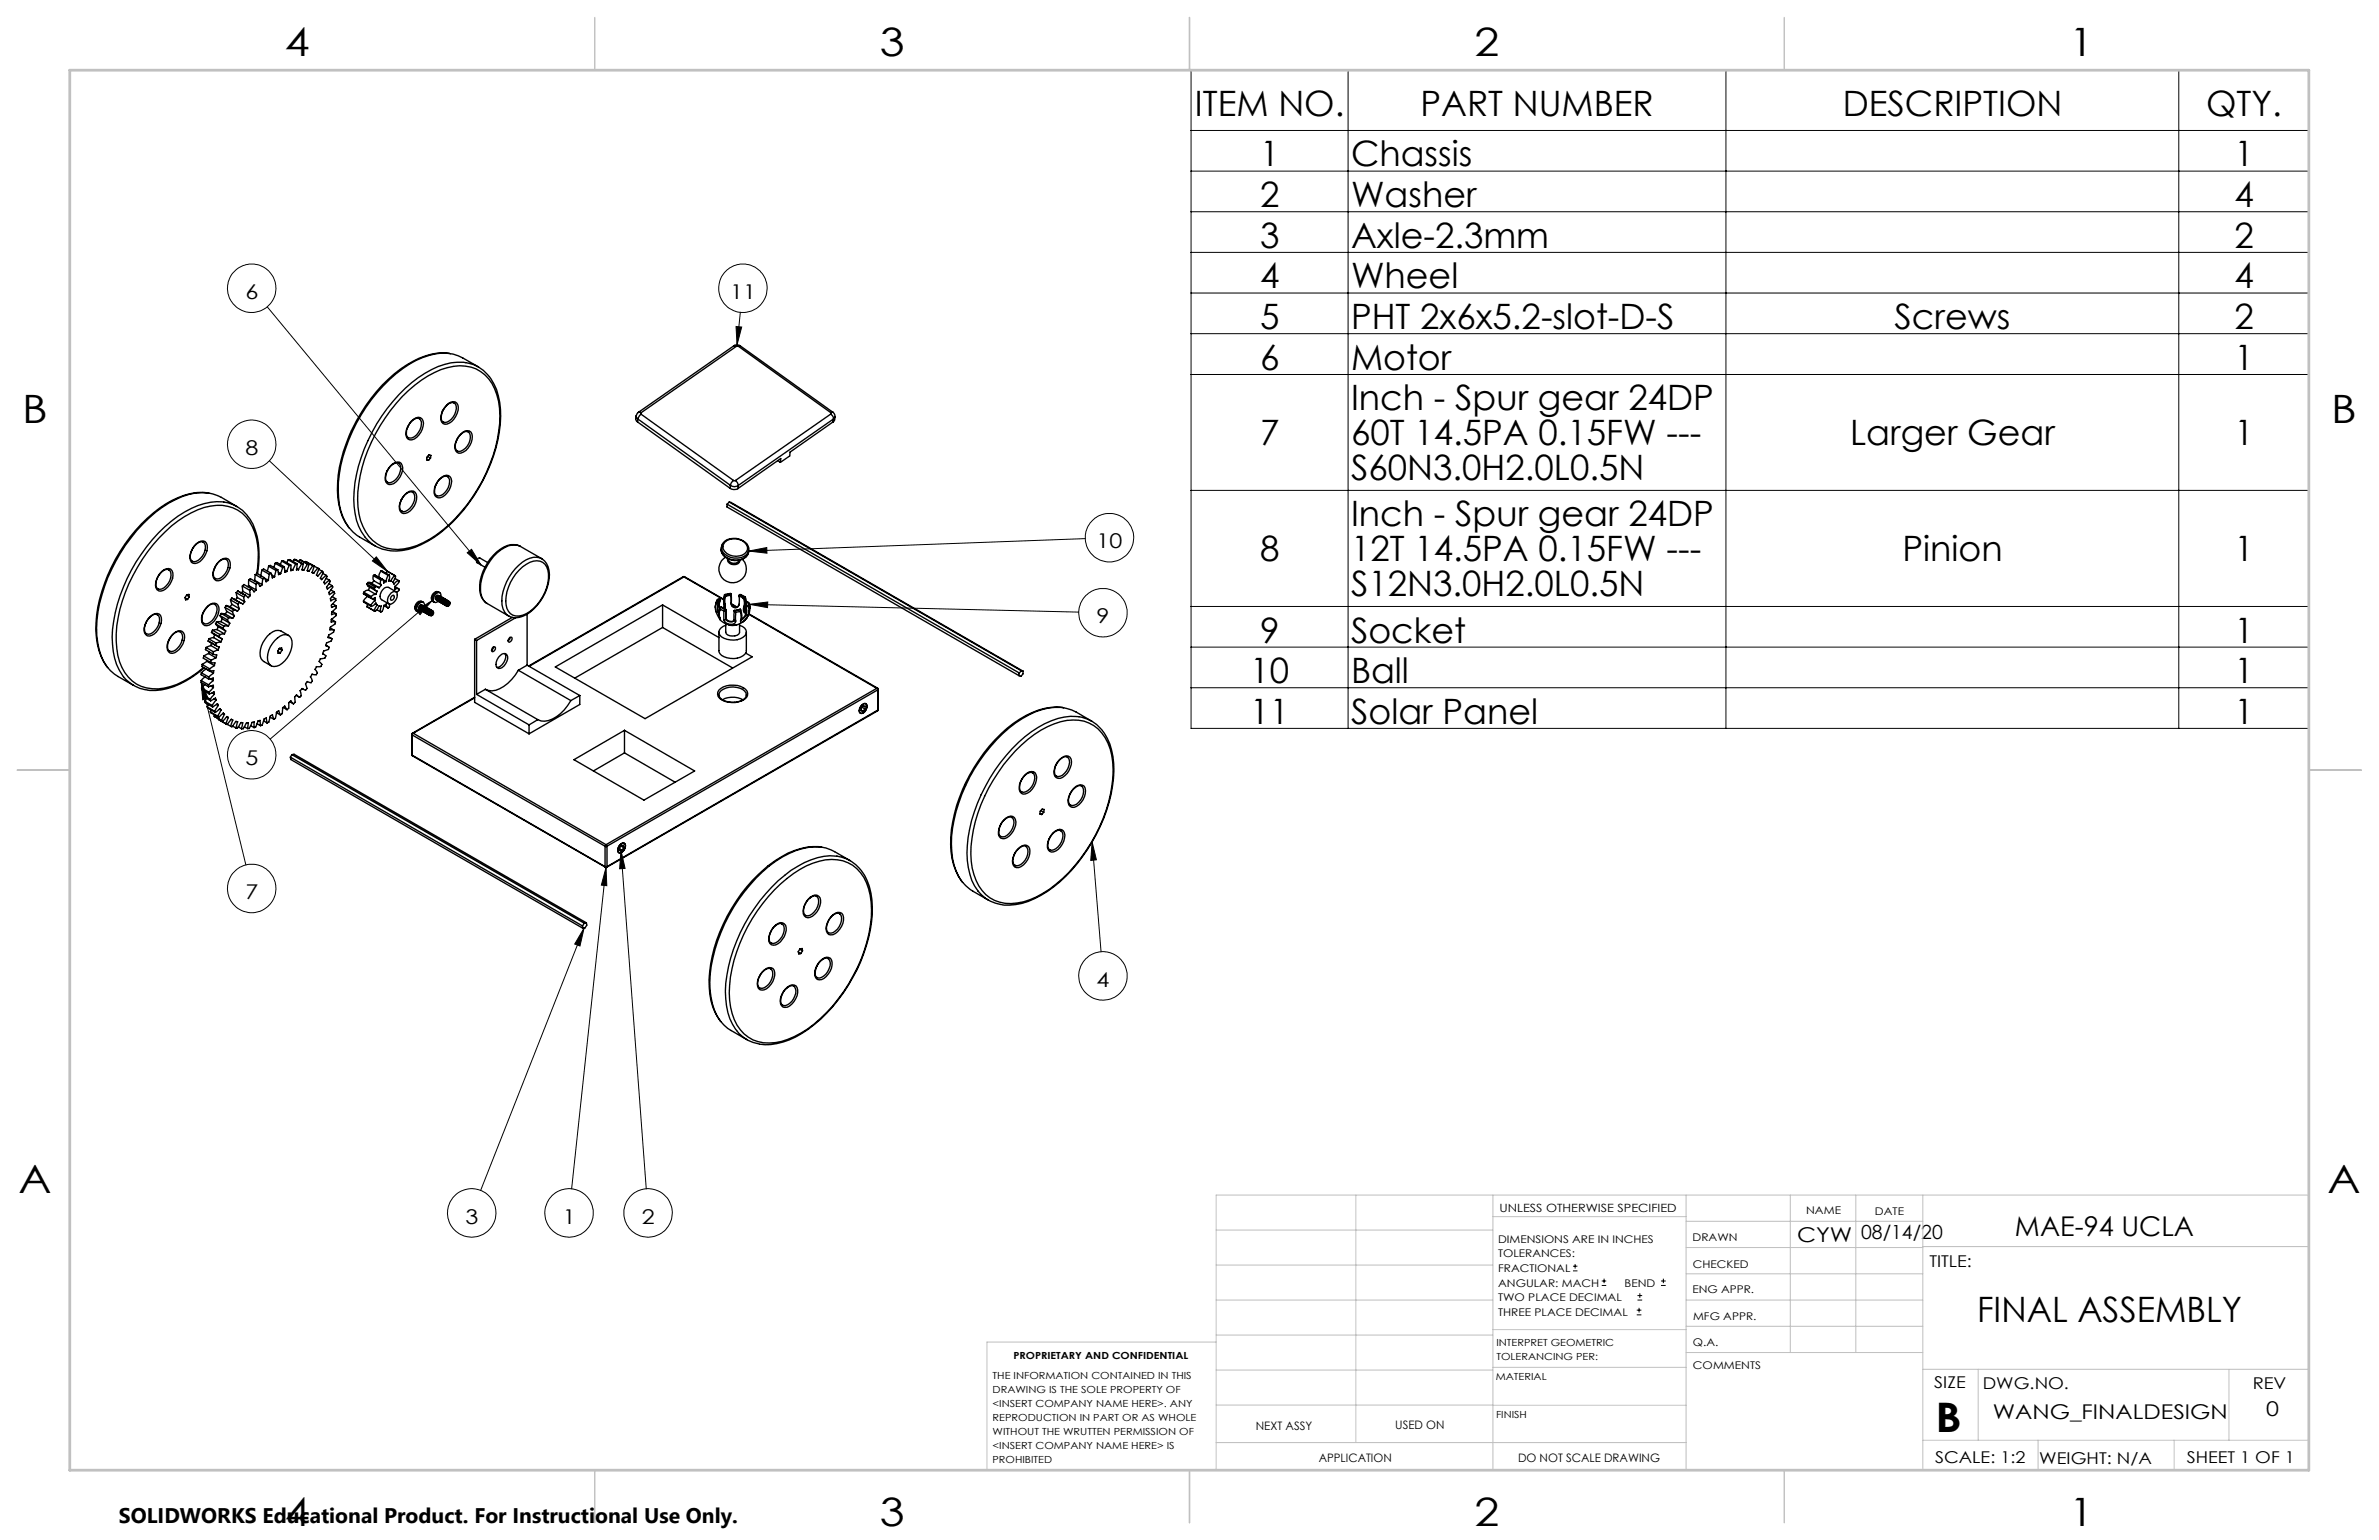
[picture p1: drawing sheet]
<svg xmlns="http://www.w3.org/2000/svg" width="432mm" height="279mm" viewBox="0 0 432 279" stroke-linecap="round" stroke-linejoin="round" font-family="sans-serif">
<defs><g id="words">
<text font-size="7.4" x="351.3" y="259.8">B</text>
<g font-size="7.1">
<text x="51.7" y="10.1">4</text>
<text x="159.7" y="10.1">3</text>
<text x="267.6" y="10.1">2</text>
<text x="375.6" y="10.1">1</text>
<text x="4" y="76.7">B</text>
<text x="423.1" y="76.7">B</text>
<text x="3.3" y="216.4">A</text>
<text x="422.4" y="216.4">A</text>
<text x="51.7" y="276.8">4</text>
<text x="159.7" y="276.8">3</text>
<text x="267.6" y="276.8">2</text>
<text x="375.6" y="276.8">1</text>
</g>
<g font-size="6.3">
<text x="216.9" y="21">ITEM NO.</text>
<text x="257.8" y="21">PART NUMBER</text>
<text x="334.5" y="21">DESCRIPTION</text>
<text x="400.4" y="21">QTY.</text>
<text x="228.7" y="30.2">1</text>
<text x="245.2" y="30.2">Chassis</text>
<text x="405.5" y="30.2">1</text>
<text x="228.7" y="37.6">2</text>
<text x="245.2" y="37.6">Washer</text>
<text x="405.5" y="37.6">4</text>
<text x="228.7" y="45">3</text>
<text x="245.2" y="45">Axle-2.3mm</text>
<text x="405.5" y="45">2</text>
<text x="228.7" y="52.3">4</text>
<text x="245.2" y="52.3">Wheel</text>
<text x="405.5" y="52.3">4</text>
<text x="228.7" y="59.7">5</text>
<text x="245.2" y="59.7">PHT 2x6x5.2-slot-D-S</text>
<text x="343.9" y="59.7">Screws</text>
<text x="405.5" y="59.7">2</text>
<text x="228.7" y="67.1">6</text>
<text x="245.2" y="67.1">Motor</text>
<text x="405.5" y="67.1">1</text>
<text x="245.2" y="74.4">Inch - Spur gear 24DP</text>
<text x="228.7" y="80.7">7</text>
<text x="245.2" y="80.7">60T 14.5PA 0.15FW ---</text>
<text x="335.8" y="80.7">Larger Gear</text>
<text x="405.5" y="80.7">1</text>
<text x="245.2" y="87.1">S60N3.0H2.0L0.5N</text>
<text x="245.2" y="95.4">Inch - Spur gear 24DP</text>
<text x="228.7" y="101.8">8</text>
<text x="245.2" y="101.8">12T 14.5PA 0.15FW ---</text>
<text x="345.3" y="101.8">Pinion</text>
<text x="405.5" y="101.8">1</text>
<text x="245.2" y="108.1">S12N3.0H2.0L0.5N</text>
<text x="228.7" y="116.6">9</text>
<text x="245.2" y="116.6">Socket</text>
<text x="405.5" y="116.6">1</text>
<text x="226.9" y="123.9">10</text>
<text x="245.2" y="123.9">Ball</text>
<text x="405.5" y="123.9">1</text>
<text x="226.9" y="131.3">11</text>
<text x="245.2" y="131.3">Solar Panel</text>
<text x="405.5" y="131.3">1</text>
<text x="358.8" y="239.8">FINAL ASSEMBLY</text>
</g>
<text font-size="4.9" x="365.7" y="224.2">MAE-94 UCLA</text>
<text font-size="3.8" x="21.6" y="276.3">SOLIDWORKS Educational Product. For Instructional Use Only.</text>
<g font-size="3.7">
<text x="44.5" y="54.2">6</text>
<text x="132.5" y="54.2">11</text>
<text x="44.5" y="82.5">8</text>
<text x="199" y="99.5">10</text>
<text x="199" y="113.1">9</text>
<text x="44.5" y="138.9">5</text>
<text x="44.5" y="163.1">7</text>
<text x="199" y="179">4</text>
<text x="84.5" y="222">3</text>
<text x="102.1" y="222">1</text>
<text x="116.5" y="222">2</text>
<text x="326.2" y="225.3">CYW</text>
<text x="361.7" y="257.4">WANG_FINALDESIGN</text>
<text x="411.3" y="256.9">0</text>
</g>
<text font-size="3.5" x="337.8" y="224.7">08/14/20</text>
<g font-size="3">
<text x="350.2" y="229.9">TITLE:</text>
<text x="351.1" y="251.9">SIZE</text>
<text x="359.9" y="251.9">DWG.NO.</text>
<text x="408.9" y="252">REV</text>
<text x="351.2" y="265.5">SCALE: 1:2</text>
<text x="370.1" y="265.6">WEIGHT: N/A</text>
<text x="396.9" y="265.5">SHEET 1 OF 1</text>
</g>
<g font-size="2.1">
<text x="272.2" y="219.9">UNLESS OTHERWISE SPECIFIED</text>
<text x="227.9" y="259.4">NEXT ASSY</text>
<text x="253.3" y="259.4">USED ON</text>
<text x="239.4" y="265.2">APPLICATION</text>
<text x="275.5" y="265.3">DO NOT SCALE DRAWING</text>
</g>
<g font-size="1.9">
<text x="327.8" y="220.3">NAME</text>
<text x="340.3" y="220.4">DATE</text>
<text x="271.9" y="225.5">DIMENSIONS ARE IN INCHES</text>
<text x="307.2" y="225.1">DRAWN</text>
<text x="271.9" y="228.1">TOLERANCES:</text>
<text x="271.9" y="230.8">FRACTIONAL</text>
<text x="271.9" y="233.4">ANGULAR: MACH</text>
<text x="294.9" y="233.4">BEND</text>
<text x="307.3" y="230">CHECKED</text>
<text x="271.9" y="236.1">TWO PLACE DECIMAL</text>
<text x="271.9" y="238.7">THREE PLACE DECIMAL</text>
<text x="307.2" y="234.7">ENG APPR.</text>
<text x="307.3" y="239.4">MFG APPR.</text>
<text x="307.3" y="244.1">Q.A.</text>
<text x="307.3" y="248.3">COMMENTS</text>
</g>
<g font-size="1.8">
<text x="271.6" y="244.3">INTERPRET GEOMETRIC</text>
<text x="180.2" y="250.2">THE INFORMATION CONTAINED IN THIS</text>
<text x="183.9" y="246.6">PROPRIETARY AND CONFIDENTIAL</text>
<text x="271.5" y="250.4">MATERIAL</text>
<text x="271.6" y="246.8">TOLERANCING PER:</text>
<text x="180.2" y="252.7">DRAWING IS THE SOLE PROPERTY OF</text>
<text x="180.2" y="255.3">&lt;INSERT COMPANY NAME HERE&gt;. ANY</text>
<text x="180.2" y="257.8">REPRODUCTION IN PART OR AS WHOLE</text>
<text x="271.5" y="257.2">FINISH</text>
<text x="180.2" y="260.3">WITHOUT THE WRUTTEN PERMISSION OF</text>
<text x="180.2" y="262.8">&lt;INSERT COMPANY NAME HERE&gt; IS</text>
<text x="180.2" y="265.4">PROHIBITED</text>
</g>
</g></defs>
<g fill="none" stroke="#000" stroke-width=".18">
<path d="M216.2 12.7h202.9v119.5h-202.9zM244.7 12.7v119.5M313.3 12.7v119.5M395.5 12.7v119.5M216.2 23.7h202.9M216.2 31h202.9M216.2 38.4h202.9M48.5 55.7l38.8 46.8M133.6 59.2l1 .1-.8 3.3zM134.4 56.7l-.6 5.9M216.2 45.8h202.9M216.2 53.2h202.9"/>
<path d="M216.2 60.5h202.9M216.2 67.9h202.9M48.9 83.6l21.4 20.1M135.9 100l3.3-.7v1.1zM197 97.7l-61.1 2.3M216.2 89h202.9M68.3 101l2 2.7-2.7-1.9zM75.6 110.7l2.8-1.7-2.2 2.5zM78.4 109l-29.4 25.1M84.8 100.3l.8-.6 1.7 2.8zM136 109.6l59.8 1.5M136 109.6l3.3-.4v1z"/>
<path d="M216.2 110h202.9M216.2 117.4h202.9M36.5 123.6l1.3 3.1-1 .3zM36.5 123.6l8.1 33.3M216.2 124.8h202.9M110 157.4l-6.2 58.3M110 157.4l.1 3.3-1-.1zM112.7 154.3l4.6 61.4M112.7 154.3l.8 3.3h-1zM198.2 152.8l1.6 19.9M198.2 152.8l.8 3.2-1 .1zM106 168.4l-18.8 47.6"/>
<path d="M106 168.4l-.7 3.2-1-.3zM285.5 230.6h.8M285.5 229.7h.8M285.9 229.3v.9M290.7 233.2h.8M290.7 232.4h.8M291.1 232v.8M297.1 238.5h.8M297.1 237.7h.8M297.2 235.9h.9M297.2 235.1h.9M297.5 237.3v.8"/>
<path d="M297.6 234.6v.9M301.5 233.2h.8M301.5 232.4h.8M301.9 232v.8"/>
<circle cx="45.7" cy="52.3" r="4.4"/>
<circle cx="134.8" cy="52.3" r="4.4"/>
<circle cx="45.7" cy="80.6" r="4.4"/>
<circle cx="201.4" cy="97.6" r="4.4"/>
<circle cx="200.2" cy="111.2" r="4.4"/>
<circle cx="45.7" cy="136.9" r="4.4"/>
<circle cx="45.7" cy="161.2" r="4.4"/>
<circle cx="200.2" cy="177.1" r="4.4"/>
<circle cx="85.6" cy="220.1" r="4.4"/>
<circle cx="103.3" cy="220.1" r="4.4"/>
<circle cx="117.6" cy="220.1" r="4.4"/>
</g>
<g fill="none" stroke="#c0c0c0" stroke-width=".18">
<path d="M246.1 216.8v44.9M271 216.8v49.9M306 216.8v49.9M324.9 216.8v28.6M336.8 216.8v28.6M349 216.8v49.9M419.1 216.8h-198.4v49.9M220.7 235.9h50.3M220.7 229.5h50.3M220.7 223.2h50.3M271 220.7h35M306 231.1h43"/>
<path d="M306 226.3h43M306 221.6h43M306 235.9h43M349 226.2h70.1M220.7 248.6h50.3M220.7 242.2h50.3M220.7 254.9h50.3M220.7 243.5h-41.6v23.2M271 255h35M271 248.1h35M271 241.2h35M306 245.4h43"/>
<path d="M306 240.6h43M349 248.4h70.1M359.1 248.4v12.9M404.6 248.4v12.9M220.7 261.7h85.3M349 261.3h70.1M369.9 261.3v5.4M394.6 261.3v5.4"/>
</g>
<path d="M108 3.2v9.5M215.9 3.2v9.5M323.8 3.2v9.5M3.1 139.7h9.6M419.1 139.7h9.5M108 266.7v9.6M215.9 266.7v9.6M323.8 266.7v9.6" fill="none" stroke="#c0c0c0" stroke-width=".25"/>
<path d="M12.7 12.7h406.4v254h-406.4z" fill="none" stroke="#c0c0c0" stroke-width=".5"/>
<path d="M133.6 59.2l1 .1-.8 3.3zM135.9 100l3.3-.7v1.1zM136 109.6l3.3-.4v1zM198.2 152.8l.8 3.2-1 .1zM112.7 154.3l.8 3.3h-1zM110 157.4l.1 3.3-1-.1zM106 168.4l-.7 3.2-1-.3zM36.5 123.6l1.3 3.1-1 .3zM75.6 110.7l2.8-1.7-2.2 2.5zM68.3 101l2 2.7-2.7-1.9zM84.8 100.3l.8-.6 1.7 2.8z" fill="#000"/>
<g fill="none" stroke="#000" stroke-width=".25">
<path d="M73 72a17.4 17.4 0 0 1 9.3-5.5 6.7 6.7 0 0 1 7.9 5.1 19.1 19.1 0 0 1-1.3 12.7 28.1 28.1 0 0 1-10.9 13.5 9.7 9.7 0 0 1-8.7 1.3 8.3 8.3 0 0 1-4.3-7.1 25.8 25.8 0 0 1 4.9-16.2l1-1.3zM74.1 79.4h.1M74.4 76.7a1.75 1.75 0 0 1 1.6-.8l.1 .1a1.2 1.2 0 0 1 .3 1.5 2.47 2.47 0 0 1-2 2 .73 .73 0 0 1-.6-1v-.5zM74.6 76.4a1.42 1.42 0 0 1 2-.4 2.76 2.76 0 0 1-.9 3.3 1.07 1.07 0 0 1-1.4 .5 1.07 1.07 0 0 1-.6-1.3 3.6 3.6 0 0 1 .9-2.1zM80.4 76.6h.1M81 73.6a1.18 1.18 0 0 1 1-.7 1.18 1.18 0 0 1 1.1 .6 3.1 3.1 0 0 1-2.3 3.5 1.05 1.05 0 0 1-.8-1.3 3.2 3.2 0 0 1 1-2.1zM81.6 64.1a11 11 0 0 0-7.8 2.1 29.2 29.2 0 0 0-12.5 21.4 11.7 11.7 0 0 0 2 8.1M82.4 73.1a1.07 1.07 0 0 1 .3 1.5 2.58 2.58 0 0 1-1.9 2.1l-.4-.1M82.4 73.1a1.38 1.38 0 0 0-1.6 .8 2.68 2.68 0 0 0-.6 2.4l.2 .3M83.5 78.8a1.39 1.39 0 0 1 2-.4 2.88 2.88 0 0 1-2.2 3.8 1.26 1.26 0 0 1-.6-1.8l.4-1.1zM83.7 78.8a.94 .94 0 0 1 1.5-.2 2.59 2.59 0 0 1-1.9 3.3 1 1 0 0 1-.6-1.5l.3-.8zM86.9 66.6a11.9 11.9 0 0 0-5.2-2.4 12.1 12.1 0 0 0-8.6 2.7 30 30 0 0 0-11.7 20.6 12.3 12.3 0 0 0 1.9 8.2l.1 .1a11.8 11.8 0 0 0 4.7 3.3"/>
<path d="M88.8 68.3a7.2 7.2 0 0 0-8.1-2.2 21 21 0 0 0-10.4 8 28.8 28.8 0 0 0-6.1 16.4 11 11 0 0 0 2 6.9 6.6 6.6 0 0 0 4.2 2.5M88.8 68.3a12.3 12.3 0 0 1 2 8.6 29.7 29.7 0 0 1-12 20.6 11.5 11.5 0 0 1-8.2 2.4M115.5 75.5l-.1 .6 .3 .5M115.5 75.5l.3 .5M115.7 76.6l16.8 12M115.8 76l16.8 12.1M115.8 76l-.1 .6M115.9 74.8l-.4 .7M115.9 74.8l.4 .1M116.3 75.1l-.5 .9M116.3 74.9v.2M116.3 75.1l16.8 12.1"/>
<path d="M133.2 62.8a1.11 1.11 0 0 1 1.2 0M133.2 62.8l.1-.1 .4 .1M133.2 62.8l-17.3 12M133.7 62.8h.3M133.7 62.8l-17.4 12.1M134 62.8l16.8 12.1M134.4 62.8h-.4M134.4 62.8l16.8 12M150.8 74.9v.2M150.8 75.1l.4 .4 .1 .5M150.8 75.1l-17.3 12.1M151.2 74.8a.82 .82 0 0 1 .3 .8"/>
<path d="M151.2 74.8l-.4 .1M151.2 76.6l-7.8 5.4-.1 .7-1.7 1.2M151.3 76l.3-.4-.1 .6-.3 .4M151.3 76l-17.3 12.1M151.3 76l-.1 .6M35.3 99a1.14 1.14 0 0 1 1.8-.4 2.63 2.63 0 0 1-1.9 3.3l-.3-.1a1.41 1.41 0 0 1-.1-1.9zM35.6 98.7a1.24 1.24 0 0 1 1.9-.2 3 3 0 0 1-2.1 3.7 .86 .86 0 0 1-.9-1 3.6 3.6 0 0 1 1.1-2.5zM36.8 98.3l.1 .1M37.8 89.4a12.3 12.3 0 0 0-8.8 2.8 29.5 29.5 0 0 0-11.6 20.8 11.4 11.4 0 0 0 2.1 8M43 91.9a12.2 12.2 0 0 0-5.1-2.4 10.5 10.5 0 0 0-7.2 1.8 29.6 29.6 0 0 0-12.9 19.7 13.7 13.7 0 0 0 1.6 9.9 6.2 6.2 0 0 0 2 1.8l2.8 1.7M44.9 93.6a7 7 0 0 0-7.8-2.2 21.8 21.8 0 0 0-11.5 9.1 28.5 28.5 0 0 0-5.2 15.1 11.6 11.6 0 0 0 2 7.2 6.6 6.6 0 0 0 4.2 2.4M45 93.7a11.3 11.3 0 0 1 2 7.4l-.3 3"/>
<path d="M70.9 84.5a1.5 1.5 0 0 1 1.9-.4 2.68 2.68 0 0 1-.9 3.3 1.08 1.08 0 0 1-1.3 .5 1.08 1.08 0 0 1-.7-1.3 3.4 3.4 0 0 1 1-2.1zM72.3 84.1a1.4 1.4 0 0 0-1.6 .7l-.3 .5a1.82 1.82 0 0 0-.1 2.2M72.3 84a1.07 1.07 0 0 1 .3 1.5 2.58 2.58 0 0 1-1.9 2.1l-.4-.1M72.9 92.7h.1M73.4 89.8a1.35 1.35 0 0 1 2-.5 2.72 2.72 0 0 1-.9 3.4 1.2 1.2 0 0 1-1.9 0 2.86 2.86 0 0 1 .8-2.9zM74.9 89.3h.1M74.9 89.3a1.38 1.38 0 0 0-1.7 .8 2.16 2.16 0 0 0-.3 2.6M74.9 89.3a1.88 1.88 0 0 1-.2 2.5 1.75 1.75 0 0 1-1.8 .9M77.5 83.3l.3 .2M77.6 82.8l.5 .3M78.1 83.1l.1-.5-.3-.1-.4 .4-.1 .5 .4 .1M78.1 83.1l-.3 .4"/>
<path d="M79.8 86.9a1.42 1.42 0 0 1 1.9-.4 2.77 2.77 0 0 1-.9 3.3 1.07 1.07 0 0 1-1.3 .5 1.07 1.07 0 0 1-.7-1.3 3.4 3.4 0 0 1 1-2.1zM81.2 86.5a.75 .75 0 0 0-.9 .1 3 3 0 0 0-1.3 3.1l.2 .2M81.2 86.4v.1M81.2 86.5a2.14 2.14 0 0 1-.5 2.9 1.47 1.47 0 0 1-1.5 .5M83 81.8h.1M94.5 99.1a3.3 3.3 0 0 0-3.7 .5 8.6 8.6 0 0 0-3.6 8.1 3 3 0 0 0 1.2 1.8M130.9 99.7a2.62 2.62 0 0 0 3.5 1.9 1.84 1.84 0 0 0 1.5-1.4M131 99.2a1.64 1.64 0 0 0 1 2 2.84 2.84 0 0 0 3.7-.6l.2-.8M131 98.9a2.75 2.75 0 0 1 4.2-.6 1.55 1.55 0 0 1 .7 1.7 1.55 1.55 0 0 1-1.4 1.2 2.99 2.99 0 0 1-3.5-1.4v-.9M131.6 98.4a2.63 2.63 0 0 1 4.1 .9 1.74 1.74 0 0 1-2.1 1.6 2.2 2.2 0 0 1-2.4-1.7zM132 91.5l53 30.6M132 91.5l-.1 .5 53.1 30.6"/>
<path d="M132.4 91.1l53 30.6M132.4 91.1l-.4 .4M132.4 91.1l.3 .1 53 30.6M132.5 88.6a1.29 1.29 0 0 0 1.4 .1M132.6 88.1a1.2 1.2 0 0 0 1.4 0M132.6 88.1l-.1 .5M133.1 87.2h.4M133.1 87.2l-.3 .4-.2 .5M133.5 87.2l.4 .4 .1 .5M134 88.1l-.1 .6M141.2 83.6l.4 .3M141.6 83.9l.1-.7-7.8 5.5"/>
<path d="M26.9 112.3a1.86 1.86 0 0 1 2-.9 2.16 2.16 0 0 1-.1 2.8 2.08 2.08 0 0 1-2.1 1.2 1.43 1.43 0 0 1-.4-2.1zM27 112.2a1.43 1.43 0 0 1 1.5-.7 1.86 1.86 0 0 1-.1 2.5 1.71 1.71 0 0 1-1.8 1 1.54 1.54 0 0 1-.1-1.9zM28.5 111.5h.1M29.4 103.7a1.24 1.24 0 0 1 1.8-.2 3 3 0 0 1-2 3.7 1.04 1.04 0 0 1-.9-1.5 4 4 0 0 1 1.1-2zM30.6 103.3a1.49 1.49 0 0 1 .2 2.1 1.93 1.93 0 0 1-2.2 1.4 1.41 1.41 0 0 1-.1-1.9 2.1 2.1 0 0 1 2.1-1.5M31.2 115.3a1.24 1.24 0 0 1 1.5-.6 1.82 1.82 0 0 1-.1 2.5 1.71 1.71 0 0 1-1.8 .9 1.41 1.41 0 0 1-.1-1.9zM31.5 115a1.24 1.24 0 0 1 1.8-.2 2.97 2.97 0 0 1-2 3.7 .91 .91 0 0 1-1-1 3.2 3.2 0 0 1 1.2-2.5zM33.6 108.5l.4 .3M33.9 108l.5 .3M34.4 108.3l-.1-.5-.4 .1-.3 .5 .1 .4h.3M34.4 108.3l-.4 .5M37 119l-.1 .4 1.3 .8"/>
<path d="M37 119l1.3 .8M37.4 117.5l-.1 .4 1.3 .7M37.4 117.5l1.3 .8M37.6 120l-.9 .5M37.6 120l1.3 .8M37.6 119.8v.2M37.7 110a1.24 1.24 0 0 1 1.8-.2 2.97 2.97 0 0 1-2 3.7 .91 .91 0 0 1-.9-1 3.2 3.2 0 0 1 1.1-2.5zM37.8 110a.89 .89 0 0 1 1.1-.4 .89 .89 0 0 1 .5 1 2.91 2.91 0 0 1-2.1 2.6 .81 .81 0 0 1-.6-1.1 3.5 3.5 0 0 1 1.1-2.1zM37.8 116.3l1.5 .9M37.8 116.3l1.3 .8M37.9 118.6l-.9 .4M37.9 118.6l1.3 .7"/>
<path d="M37.9 115.9l-.1 .4M37.9 115.9l1.4 .8M38 118.3l-.1 .3M38.3 117.1l-.9 .4M38.3 117.1l1.3 .8M38.3 119.8l-.1 .4M38.4 114.7l1.8 1.2M38.4 114.7l1.4 .8M38.4 116.6l-.1 .5M38.6 114.3l-.2 .4M38.6 114.3l1.3 .8M38.6 118.6l.3 .1a.28 .28 0 0 1 .3 .1 .28 .28 0 0 1 .1 .3l-.1 .2"/>
<path d="M38.7 118.3l-.1 .3M38.8 115.7l-.9 .2M38.8 115.7l1.3 .8M39 115.1l-.2 .6M39.1 117.1l.4 .2a.24 .24 0 0 1 .3 .2 .24 .24 0 0 1-.1 .3l-.1 .1M39.1 113.2l.5 .5M39.1 113.2l1.4 .8M39.2 119.3l-.9 .5M39.3 116.7l-.2 .4M39.3 112.8l-.2 .4M39.3 112.8l1.3 .8M39.4 114.2l-.8 .1"/>
<path d="M39.4 114.2l1.3 .8M39.6 117.9l-.9 .4M39.6 113.7l-.2 .5M39.6 113.7l1.4 .8M39.8 115.5l.1 .2a.32 .32 0 0 1 .3 .1 .32 .32 0 0 1 0 .4l-.1 .3M39.8 101.8a1.24 1.24 0 0 1 1.8-.2 3 3 0 0 1-2 3.8 1.06 1.06 0 0 1-.9-1.5 3.7 3.7 0 0 1 1.1-2.1zM39.9 115.1l-.1 .4M39.9 111.7l.5 .6M39.9 111.7l1.4 .8M40.1 116.5l-.8 .2M40.1 112.8h-.8M40.1 112.8l1.4 .8"/>
<path d="M40.1 111.3l-.2 .4M40.1 111.3l.8 .1M40.1 111.3l1.4 .8M40.4 112.3l-.3 .5M40.4 112.3l1.3 .8M40.5 114l.5 .5M40.6 113.6l-.1 .4M40.7 115l-.8 .1M40.9 110.2l.3 .7M40.9 110.2l1.3 .8M40.9 111.4l1.3 .8M41 114.5l-.3 .5"/>
<path d="M41 101.5a1.56 1.56 0 0 1 .2 2 1.92 1.92 0 0 1-2.1 1.5 1.41 1.41 0 0 1-.1-2 2.03 2.03 0 0 1 2-1.5M41.1 109.9l-.2 .3M41.1 109.9l.7 .2M41.1 109.9l1.3 .8M41.2 110.9l-.3 .5M41.2 110.9l1.3 .8M41.3 112.5l.4 .6M41.5 113.6h-.9M41.5 112.1l-.2 .4M41.5 112.1l.7 .1M41.7 113.1l-.2 .5M41.8 110.1l1.3 .8"/>
<path d="M41.8 108.8l.3 .8M41.8 108.8l1.4 .8M42.1 108.5l-.3 .3M42.1 108.5l1.7 1M42.1 109.6l-.3 .5M42.1 108.5l1.3 .8M42.1 109.6l1.3 .8M42.2 111l.3 .7M42.4 110.7l-.2 .3M42.4 110.7l.7 .2M42.5 111.7l-.3 .5M42.9 107.5l.2 .9"/>
<path d="M42.9 107.5l1.3 .8M43.1 108.4l-.4 .4M43.1 108.4l1.3 .8M43.1 107.2l-.2 .3M43.1 107.2l1.5 .8M43.1 107.2l1.4 .8M43.2 109.6l.2 .8M43.4 110.4l-.3 .5M43.4 109.3l-.2 .3M44 106.3l.1 1M44 106.3l.3-.3 1.3 .8M44 106.3l1.3 .8"/>
<path d="M44.1 107.3l-.3 .3M44.1 107.3l1.3 .8M44.2 108.3l.2 .9M44.4 109.2l-.1 .2a.28 .28 0 0 1-.3 .2 .28 .28 0 0 1-.3-.2l-.3-.1M44.5 108l-.3 .3M44.5 108l.2 .1a.26 .26 0 0 0 .2 .3 .26 .26 0 0 0 .3-.2l.2-.1M45.2 105.2v1.1M45.2 105.2l.2-.2 1.4 .8M45.2 106.3l-.3 .1M45.2 106.3l1.3 .7M45.2 105.2l1.3 .8M45.3 107.1l.1 1"/>
<path d="M45.6 106.8l-.3 .3M45.6 106.8l.3 .3a.23 .23 0 0 0 .3 .2 .23 .23 0 0 0 .2-.2l.1-.1M46.2 105.3l-.1 .1M46.2 105.3l1.4 .8M46.3 104.2l-.1 1.1M46.3 104.2l.3-.2 1.4 .8M46.3 104.2l1.4 .8M46.5 106v1M46.6 104a13.4 13.4 0 0 0-1.3-9.3 6.6 6.6 0 0 0-7.1-2.9 17.8 17.8 0 0 0-9.3 5.8 28.9 28.9 0 0 0-7.8 17.4 11.1 11.1 0 0 0 2.2 7.8 7 7 0 0 0 7.6 1.8 17.4 17.4 0 0 0 6.1-3.5M46.8 105.8l-.3 .2M46.8 105.8l.4 .6 .4-.3M47.6 103.4l-.3 1.1"/>
<path d="M47.6 103.4l.2-.2 1.4 .8M47.6 103.4l1.3 .8M47.7 105l-.1 1.1M48 104.8l-.3 .2M48 104.8l.3 .8 .4-.3M48 104.9l.7 .4M48.8 102.7l-.3 .9M48.8 102.7l.3-.1 1.3 .8M48.8 102.7l1.3 .8M48.9 104.2l-.2 1.1M49.2 104l-.3 .2M49.2 104l.2 .8 .4-.2"/>
<path d="M49.3 104.3l.5 .3M49.9 116.2a2.41 2.41 0 0 1 2.3-1 2.18 2.18 0 0 1 .6 2.9 4.3 4.3 0 0 1-2.6 2.8 1.35 1.35 0 0 1-1.7-1.7 4.7 4.7 0 0 1 1.4-3zM50 102.2l-.3 .7M50 102.2l.3-.1 1.3 .7M50 102.2l1.3 .8M50.1 103.5l-.3 1.1M50.4 103.4l-.3 .1M50.4 103.4l.2 .8 .3-.1M50.4 118.2l.5 .3M50.5 103.8l.4 .3M50.7 117.7l.5 .3M51.2 101.8l-.3 .6"/>
<path d="M51.2 101.8l.2-.1 1.4 .8M51.2 101.8l1.3 .8M51.2 118l-.1-.5-.4 .1-.3 .5 .1 .4h.4M51.2 118l-.3 .5M51.3 103l-.4 1.1M51.6 102.8l-.3 .2M51.6 102.8l.1 1 .4-.1M51.7 103.5l.4 .2M52.3 101.6l-.3 .5M52.3 101.6l.3-.1 1.3 .8M52.3 101.6l1.4 .7M52.4 115.3a2.74 2.74 0 0 0-2.4-.9 4.5 4.5 0 0 0-2.6 5.1l.5 .5 1.3 .8"/>
<path d="M52.5 102.6l-.4 1.1M52.8 102.5l-.3 .1M52.8 102.5v1h.3M52.8 103.3l.3 .2M53.4 101.5l-.2 .4M53.4 101.5h.3l1.3 .8M53.4 101.5l1.4 .8M53.7 102.3l-.6 1.2M53.8 103.2l.4 .2M53.9 102.3h-.2M53.9 102.3l-.1 1.1h.4M54.5 101.6l-.2 .3"/>
<path d="M54.5 101.6l1.6 .8M54.5 101.6l1.3 .8M54.8 102.3l-.6 1.1M54.8 102.3h.2M54.9 103.3l.2 .1M55 102.3l-.2 1.1h.3M55.4 101.9l-.1 .1M55.4 101.9l1.6 .8M55.4 101.9l1.4 .8M55.8 103.5l.3 .1M55.8 102.4l-.7 1M55.8 102.4h.3"/>
<path d="M56.1 102.4l-.3 1.1 .3 .1M56.3 102.3l1.4 .8M56.7 103.9l.2 .1M56.8 102.7l-.7 .9M56.8 102.7h.2M57 102.7l-.4 1.2 .3 .1M57.7 103.1l-.8 .9M57.7 103.1l.2 .1-.5 1.1 .3 .2 .8-.9M57.9 103.3l.6 .3M58.5 103.6l.2 .2-.4 .7a.36 .36 0 0 0 .1 .7l.8-.8M58.6 118.6l.1 .1M58.6 104l.6 .4"/>
<path d="M59.1 117.1l.5 .2M59.2 104.4l.2 .2-.4 .7a.31 .31 0 0 0-.2 .3 .31 .31 0 0 0 .3 .3l.7-.6M59.2 104.9l.6 .4M59.6 115.5l.7 .4M59.7 105.9l.6 .4M59.8 105.3l.1 .2-.4 .7a.46 .46 0 0 0-.1 .7l.9-.6M59.9 113.9l.7 .4M60 107l.7 .4M60.1 112.4v.3a.27 .27 0 0 0 .2 .2 .27 .27 0 0 0 .3-.1h.3M60.1 112.4l.8 .4M60.3 115.9l-.1 .2a1.02 1.02 0 0 1-.9 .5l-.1 .2a.26 .26 0 0 0-.1 .3 .26 .26 0 0 0 .3 .2h.1a.31 .31 0 0 1 .1 .5l-.4 .2a.54 .54 0 0 0-.6 .6l.1 .1a.43 .43 0 0 1 .4 .5 .43 .43 0 0 1-.6 .3 .47 .47 0 0 0-.5 .4 .47 .47 0 0 0 .3 .5 .46 .46 0 0 1-.1 .5 .46 .46 0 0 1-.6 .1l-.2-.1v.2a.33 .33 0 0 0 0 .6 .46 .46 0 0 1 0 .7 .46 .46 0 0 1-.7-.1l-.1 .2a.37 .37 0 0 0 0 .6 .45 .45 0 0 1-.1 .7 .45 .45 0 0 1-.7-.1l-.1 .1a.66 .66 0 0 0 0 1l-.1 .2a.42 .42 0 0 1-.7 0l-.1-.1M60.3 106.3l.1 .2-.4 .6a.48 .48 0 0 0-.2 .8l.9-.5"/>
<path d="M60.3 108.2l.6 .4M60.3 110.9l.7 .4M60.4 109.5l.6 .4M60.6 114.3v.1a1.37 1.37 0 0 1-.9 .9l-.1 .1a.25 .25 0 0 0 0 .3 .25 .25 0 0 0 .3 0l.4 .2M60.7 107.4v.3l-.3 .5a.6 .6 0 0 0-.4 .8l.9-.4M60.9 112.8v.4l-.5 .3a.74 .74 0 0 0-.5 .8h.7M60.9 108.6v.1a.37 .37 0 0 1-.3 .6v.1a.66 .66 0 0 0-.4 .8l.8-.3M61 109.9v.2a.48 .48 0 0 1-.4 .6 .84 .84 0 0 0-.4 .8l.8-.2M61 111.3v.4l-.9 .7M66 109v.3l1.4 .7M66 107.7l2.1 1.3M66 107.7v.1"/>
<path d="M66 109l1.3 .8M66 107.5v.2M66 107.5l1.4 .7M66.6 106l.3 .4 1.3 .8M66.6 110.1h.1M66.6 110.1l1.4 .8M66.6 106l1.3 .8M66.7 109.6l-.1 .5M66.7 105.7l-.1 .3M66.7 105.7h.5l1.4 .8M66.7 105.7l1.4 .8M66.8 108.2l-.8 .8"/>
<path d="M66.9 107.1l-.5 .1-.4 .3M66.9 107.1l1.3 .7M67.1 106.5l-.2 .6M67.3 109.8l.1 .2M67.4 108.2l-.1 .2a.37 .37 0 0 0 .3 .3 .37 .37 0 0 0 .4-.2l.1-.1v.6M67.8 104.5a.83 .83 0 0 0 .1 .9M67.8 104.5l1.3 .7M67.9 105.4l-.4 .4M67.9 105.4l1.3 .8M67.9 106.8a.54 .54 0 0 0 .6 .4l-.3 .6M67.9 104.3l-.1 .2M67.9 104.3l1.5 .8"/>
<path d="M67.9 104.3l1.4 .8M68.1 106.5l-.2 .3M68.1 109l-.8 .8M68.1 109.5l.4 .2M68.2 107.8l-.5 .2-.3 .2M68.4 110.6l.7 .4M68.5 109.7l-.4 .7-.1 .5a1.1 1.1 0 0 0 .8-1l.4 .1-.2 .5 .1 .5M68.5 109.7l-.3-.3-.3 .3-.5 .3M69.1 105.2a.83 .83 0 0 0 .1 1M69.1 103.6l-.3 .6v.5l1.3 .8M69.1 103.6h.2l1.4 .8M69.1 103.6l1.3 .8"/>
<path d="M69.2 106.2l-.2 .2a.27 .27 0 0 1-.2 .2 .27 .27 0 0 1-.3-.2l-.4 .1M69.3 105.1l-.2 .1M69.3 105.1a.63 .63 0 0 1 .3 .7l.5-.3M69.6 109.9v.5a.49 .49 0 0 1-.5 .6M69.7 109.9l.7 .4M70.3 103.6l-.3 .4M70.3 103.6l.1 .1M70.3 103.6l1.4 .9M70.4 104.4l-.3 .7v.4M70.6 105.2l.4 .2M70.7 104.4h-.3M70.7 104.4v.3l-.1 .7h.4"/>
<path d="M70.7 109.6a.48 .48 0 0 1-.2 .7 .52 .52 0 0 1-.4-.7l-.5 .3M71 107.6a.66 .66 0 0 1 1.1 0 1.69 1.69 0 0 1-1.4 2 1.03 1.03 0 0 1 0-1.6zM71.1 108.2l.3-.2a.47 .47 0 0 1 .1 .6 .47 .47 0 0 1-.6 .2zM71.6 106.4v.6a.41 .41 0 0 1 .4-.2 .41 .41 0 0 1 .4 .2 .39 .39 0 0 1-.4 .5M71.6 106.4l.8 .4M71.7 105l.7 .3M71.9 107.4l-1.4-.8a1.47 1.47 0 0 0-1.2 2.2l1.3 .8M72.4 105.3l-.5 .2-.4 .5-.1-.2a.32 .32 0 0 1-.1-.3 .32 .32 0 0 1 .2-.3 .51 .51 0 0 0 .2-.7l-.5 .5-.2 .4M72.4 105.3v.1a1.19 1.19 0 0 1-.8 1M76.2 110.5v.1a.42 .42 0 0 1-.1-.6 .42 .42 0 0 1 .6-.1 .41 .41 0 0 0-.5 .1 .41 .41 0 0 0 .1 .6M76.3 110.5l.1 .2M76.3 110.6l.3 .2"/>
<path d="M76.6 109.1a1.06 1.06 0 0 0-1.3 1.2l.1 .4 .2 .2M76.6 109.9l-.3 .2v.4M76.6 110.7l.2 .3M76.7 109.9l-.3 .3-.1 .4M76.8 109.9l-.4 .1-.1 .5M76.8 109.3a1.07 1.07 0 0 0-1.2 .3 1.07 1.07 0 0 0 0 1.3l.2 .1M76.9 110l-.3 .1-.1 .6M76.9 110.9l.2 .2M77 110a.51 .51 0 0 0-.4-.8 1.24 1.24 0 0 0-.8 1.8l.3 .1 .4-.3M77 110.1l-.2 .1-.2 .5M77 110h-.3l-.4 .6M77 111l.3 .2"/>
<path d="M77.2 110.2l-.4 .2v.4M77.2 110.1a.47 .47 0 0 0-.6 .2 .47 .47 0 0 0 .1 .6M77.3 110.2l-.3 .3-.1 .4M77.3 110.1h-.3l-.4 .6M77.4 110.3l-.3 .3-.1 .4M77.4 110.2a.5 .5 0 0 0-.5 .3 .5 .5 0 0 0 .1 .6M77.5 111.2l.2 .3M77.6 110.4l-.3 .3-.1 .4M77.6 110.3h-.3l-.4 .6M77.6 111.4l.2 .1M77.6 111.3h.1M77.6 111.3v.1"/>
<path d="M77.7 110.5l-.3 .2-.1 .5M77.7 110.4l-.3-.1-.4 .7M77.7 111.3h-.1M77.8 111.3h.1M77.8 111.3v.1M77.8 111.3l-.2 .1M77.8 111.4l.2 .2M77.8 111.4h.1M77.8 111.4l.1 .1M77.9 110.6l-.4 .2v.4M77.9 110.5a.5 .5 0 0 0-.6 .2 .5 .5 0 0 0 .1 .6M77.9 111.4h.1"/>
<path d="M77.9 111.5l.1 .2h.2M77.9 111.5h.1M78 110.7l-.3 .2-.1 .4M78 110.6v-.1a.51 .51 0 0 0-.6 .3 .51 .51 0 0 0 .1 .6M78 111.5l.1 .1M78 111.4l.1 .1M78.1 111.5l.1 .1M78.1 111.5l.3 .2M78.1 111.5h.1M78.1 111.6h.1M78.1 110.7l-.3 .3v.3M78.1 110.6h-.3l-.3 .6"/>
<path d="M78.2 111.5l.2-.4 .2-.1a.33 .33 0 0 1 0 .5 .33 .33 0 0 1-.4 .1M78.3 110.8l-.3 .3-.1 .3h-.1M78.3 110.7l-.2-.1-.2 .2-.3 .5h.2M78.3 108.6l.3 .5M78.4 111.4h.1M78.4 110.8l-.1-.1-.3 .1-.2 .6M78.5 111.4l-.3 .2M78.5 111.4l-.3 .1M78.5 110.9h.1M78.5 110.9l-.3 .1-.2 .4M78.6 111l-.1-.2h-.2l-.4 .6M78.6 109.1l.2 .2"/>
<path d="M78.7 111.1l-.1-.2h-.2l-.3 .6M79.2 108.8a.43 .43 0 0 1-.2-.5 .43 .43 0 0 1 .4-.3l.3 .1a.41 .41 0 0 0-.5 .2 .41 .41 0 0 0 .1 .5M79.3 108.7l.1 .3M79.5 109.1l-.4 .2h-.3a1.16 1.16 0 0 1 .8-1.8 .51 .51 0 0 1 .4 .7 .5 .5 0 0 0-.6 .3 .5 .5 0 0 0 .2 .6M79.6 108.2l-.3 .2v.3M79.6 107.4a1.08 1.08 0 0 0-1.3 1.2v.1M79.6 107.4a1.17 1.17 0 0 0-1.1 1.6l.1 .1M79.6 107.4l.2 .1M79.7 109l.1 .3M79.7 108.2l-.3 .2v.5M79.8 108.2l-.4 .1-.1 .4M79.9 108.3l-.3 .2-.1 .4"/>
<path d="M80 108.4l-.3 .2v.4M80.2 108.4l-.4 .3v.4M80.2 108.3h-.1a.51 .51 0 0 0-.5 .3 .51 .51 0 0 0 .1 .5M80.3 108.5l-.3 .3-.1 .4M80.3 108.4l-.2-.1-.2 .2-.2 .5M80.4 108.6l-.3 .3v.4M80.4 108.5a.51 .51 0 0 0-.5 .2 .51 .51 0 0 0 .1 .6M80.6 108.7l-.3 .2-.1 .5M80.6 108.6l-.1-.1a.58 .58 0 0 0-.5 .9h.1M80.6 109.6l.2 .2M80.6 109.5v.1M80.6 109.6h.1"/>
<path d="M80.6 109.6l.2 .1M80.7 108.8l-.3 .2v.4M80.7 108.7a.48 .48 0 0 0-.5 .2 .48 .48 0 0 0 .1 .6M80.7 109.5l-.1 .1M80.8 109.5v.1M80.8 109.6v.1M80.8 109.5l-.2 .1M80.8 109.7l.2 .2M80.9 108.9l-.4 .2v.4M80.9 108.7a.51 .51 0 0 0-.6 .3 .51 .51 0 0 0 .1 .6M80.9 109.7h-.1M80.9 109.7v.1"/>
<path d="M80.9 109.6h-.1M80.9 109.7h.1M80.9 109.6h.1M80.9 109.8l.1 .1 .2 .1M80.9 109.8h.1M81 109.7l-.1 .1M81 108.9l-.3 .3-.1 .4M81 108.8a.56 .56 0 0 0-.5 .8M81 109.8l.1 .1M81 109.8h.1M81 109.7h.1M81.1 109.8h.1"/>
<path d="M81.1 109.8l.3 .2M81.1 109.7l.1 .1M81.1 109.9h.1M81.1 109l-.3 .3v.2M81.1 108.9a.48 .48 0 0 0-.5 .2 .48 .48 0 0 0 .1 .6M81.2 109.8l.2-.4 .2-.1a.37 .37 0 0 1 0 .4 .37 .37 0 0 1-.4 .2v-.1M81.3 109.1l-.3 .2-.1 .3M81.3 109l-.2-.1-.2 .1-.3 .6M81.4 109.6l.1 .1M81.4 109.1l-.1-.1-.3 .1-.2 .5M81.5 109.7l-.3 .1M81.5 109.2l-.3 .1-.2 .4"/>
<path d="M81.6 109.2l-.3-.1-.4 .6M81.7 109.4l-.1-.2h-.2l-.3 .5M86.1 116v11.4l9.9 5.7M86.1 116l.4 .2M86.5 116.2v9.8M88.4 109.5l3.9 2.3M88.5 102.1l-1.4-.9a.56 .56 0 0 0-.5 .9l1.4 .8M89.4 117.5l.3-.2a.49 .49 0 0 1 .2 .6 .49 .49 0 0 1-.6 .3l-.1-.2zM89.6 117.4l-.4 .6M90.5 119.2a.98 .98 0 0 1 1.5-.4 1.94 1.94 0 0 1-1.5 2.5 1.31 1.31 0 0 1 0-2.1zM91.7 118.6a1.94 1.94 0 0 1-1.5 2.5M92.3 111.8h.1"/>
<path d="M92.5 115.7l.4-.1a.58 .58 0 0 1-.6 .9l-.1-.3zM92.6 115.6l-.1 .4-.3 .2M93 112l-6.9 4M93.6 112.1l-7.1 4.1M94.2 103.4a4.2 4.2 0 0 1 3.8-1.6 2.67 2.67 0 0 1 1.6 3.1 8.2 8.2 0 0 1-4.7 6.7 2.12 2.12 0 0 1-3-1.9 8.1 8.1 0 0 1 2.3-6.3zM95.7 111.4v9.3M98.3 101.4a3.4 3.4 0 0 1 1.4 3.7 8.8 8.8 0 0 1-4.8 6.7 3 3 0 0 1-2.5 0M98.3 101.4a3.2 3.2 0 0 0-3.5 .6 9.2 9.2 0 0 0-3.7 7.8 2.77 2.77 0 0 0 1.2 2M98.3 101.4l-3.9-2.3a3.3 3.3 0 0 0-3.5 .7 9.2 9.2 0 0 0-3.7 7.7 2.55 2.55 0 0 0 1.2 2M120.3 109.7l-19.5 11.3 16.3 9.4 19.4-11.2-1.1-.7M120.3 109.7l10.2 6M120.3 109.7v4.1"/>
<path d="M120.3 113.8l-15.9 9.2M120.3 113.8l12.7 7.4M124 104.6h.2M124 104.6l.1 .1M124 104.6l-28 16.2M124.1 104.7l-28.1 16.2M124.1 104.7l7.2 4.1M124.2 104.6l-.1 .1M124.2 104.6l7.1 4.1M129.9 110.9l.7 1.4M129.9 110.9l.3 .1M130 109.3a2.09 2.09 0 0 0-.1 1.6"/>
<path d="M130 109.3l.4 .1M130.1 109l-.3 1.2M130.2 111l.3 .4M130.4 109.4h.1M130.4 109.4a2.23 2.23 0 0 0-.2 1.6M130.4 109.4h.2M130.5 110.9v.2M130.5 110.9l-.3 .1M130.5 114.7v3.3a1.45 1.45 0 0 0 1.5 1.3 3.1 3.1 0 0 0 3.4-.9l.1-3.7M130.6 109.4a2.01 2.01 0 0 0-.1 1.5M130.6 112l.1 .3M130.6 108.7h-.2l-.2 .1-.2 .5"/>
<path d="M130.6 108.7l-.2 .7M130.6 112l.1 .1M130.6 112h.1M130.6 108.7l.2 .1M130.7 112.1v.4M130.7 110.5a2.23 2.23 0 0 0 0 1.6M130.7 110.5l.7 .3M130.8 110.2a2.65 2.65 0 0 0-.2 1.8M130.8 108.8l-.2 .6M130.8 108.8a1.95 1.95 0 0 0-.2 1.5M130.9 110.2l.9 .4M130.9 110.2l-.2 .1v.2"/>
<path d="M131.4 112.4a1.31 1.31 0 0 0 2.1 .5v-.2M131.4 109.5l-.1 .8M131.4 110.8v1.6M131.4 109.5h.1M131.4 109.5l.1 .1M131.5 109.6l-.1 .8M131.5 109.6h.1M131.5 107.9a2.49 2.49 0 0 0-.1 1.6M131.6 108v.1M131.6 109.6l-.1 .9M131.6 108.1a2.01 2.01 0 0 0-.1 1.5M131.6 108.1l.1 .1"/>
<path d="M131.7 101.1a2.5 2.5 0 0 0-.7 3.6 2.5 2.5 0 0 0 3.6 .4 2.5 2.5 0 0 0 .1-3.6M131.7 108.2l-.1 .6v.8M131.7 113.2v1.5a1.21 1.21 0 0 0 1.7 .7 .78 .78 0 0 0 .8-.7v-1.5M131.7 113.5a1.19 1.19 0 0 0-1.1 .8 1.19 1.19 0 0 0 .4 1.3 3.4 3.4 0 0 0 4.4-.6 1.35 1.35 0 0 0-1.2-1.5M131.8 112.3l-.2 .2-.2-.1M131.8 110.6l-.4 .2M131.8 112.3a.85 .85 0 0 0 1.4 .2M131.8 110.6h.1M131.8 112.2a.92 .92 0 0 0 1.4 .3M131.8 110.6v1.7M131.8 112.2v.1M131.8 110.6v1.6"/>
<path d="M132.1 101.4a1.15 1.15 0 0 0 .9 1.1 1.15 1.15 0 0 0 1.3-.8v-.1M132.2 101.4a1.08 1.08 0 0 0 .9 .8 1.08 1.08 0 0 0 1.1-.6M132.2 113.3a2.29 2.29 0 0 0 1.6 0M132.7 108l-1 .2M132.7 108v1.4M132.7 107.8v1.5M132.7 107.8v.2M132.7 107.8l-.1-.1-.9 .1-.2 .1 .1 .1M132.7 107.8l-1.1 .2M132.7 109.3a.75 .75 0 0 0 .6 .9 .75 .75 0 0 0 .9-.5M132.7 107.8h.1M132.7 109.3v.1"/>
<path d="M132.8 109.5l1 .6M132.8 109.6l.9 .6M133.2 110.8l.3 .3M133.2 112.5l.1 .1 .2 .1M133.3 110.8l-.1 1.7M133.3 110.8h-.1M133.5 111.1v1.6M134.1 108.2l.1 .6a1.26 1.26 0 0 1-.7 1.5l-.2-.1a.75 .75 0 0 1-.6-.8M134.1 108.2l.8 .3M134.2 108l.9 .4M134.2 108l-.1 .2M134.4 110.9l-.9 .2"/>
<path d="M134.4 110.9l.1 .9-.1 .7M134.4 110.6l-1.1 .2M134.4 110.6l-1.2 .2M134.4 110.6v.3M134.4 110.6a2.58 2.58 0 0 1 .1 1.8M134.5 107.9l-.3 .1M134.5 112.4v.1M134.5 108l.7 .3M134.5 112.4h.1M134.5 112.4l-.1 .1M134.9 108.5a1.69 1.69 0 0 1 .1 1.5M135 110l-.1 .8 .2 .4 .3-.1"/>
<path d="M135 108.4a1.83 1.83 0 0 1 .3 1.4M135 108.4l-.1 .1M135.1 108.4h-.1M135.2 109.9a2.39 2.39 0 0 1 .1 1.6M135.2 110l-.1 .8v.2l.3 .2M135.2 109.9h.2M135.2 110h-.2M135.2 110h.1M135.2 108.3l.3 1M135.2 108.3l-.1 .1M135.3 111.5l-.8 .9M135.3 109.9a2.6 2.6 0 0 1 .2 1.6"/>
<path d="M135.3 111.5h.2M135.4 109.9l-.1 .6 .1 .6M135.4 109.9l.4 .1M135.5 111.5h.4M135.5 111.5l-.7 .8-.3 .2M135.6 109.2l-.2 .2-.2 .5M135.6 109.2l-.2 .7M135.6 109.2l.2 .1 .1 .2M135.8 110l.1 .6v.9M135.9 111.5l-.6 1a.59 .59 0 0 1-.9 .3v-.3M135.9 109.4l.2 .9M135.9 111.4l23.2 13.5"/>
<path d="M135.9 109.5a3.1 3.1 0 0 1-1.4 3.6 3.1 3.1 0 0 1-3.8-.6M135.9 109.5l-.1 .5M135.9 111.4l23.4 13.4M36.5 123.5v.3l1.4 .8M36.5 123.5l1.4 .7M36.5 122.1v.3l1.4 .8M36.5 122.1l1.4 .7M36.6 124.8v.3l1.4 .8M36.6 124.8l1.3 .8M36.7 120.5v.4l2 1.2M36.7 120.5l1.4 .9M36.8 126.1l.1 .3 1.3 .7"/>
<path d="M36.8 126.1l1.4 .8M37 121.2a15.2 15.2 0 0 1-8.7 4.1l-1.5-.1M37.1 127.2l.2 .3 1.3 .8M37.1 127.2l1.4 .8M37.2 124.2l-.6 .6M37.2 122.8l-.7 .7M37.3 125.5l-.5 .6M37.4 121.4l-.9 .7M37.5 126.7l-.4 .5M37.6 128.2l.1 .3 1.4 .8M37.6 128.2l1.3 .8M37.9 124.6l.3-.1a.34 .34 0 0 1 .5 0v.2"/>
<path d="M37.9 124.2v.4M37.9 123.2l.6-.1a.21 .21 0 0 1 .2 .1 .21 .21 0 0 1 0 .2v.1M37.9 127.8l-.3 .4M37.9 122.8v.4M37.9 125.6l.1 .3M38 125.9l.8-.4 .1 .4M38.1 121.4l-.1 .2a.27 .27 0 0 0 .2 .2 .27 .27 0 0 0 .3-.1 .21 .21 0 0 1 .3 0 .21 .21 0 0 1 0 .3l-.1 .1M38.1 123.2l.6 .3M38.2 126.9v.2M38.2 129.2l1.5 .9M38.2 129.2l1.3 .7M38.2 120.2l.3 .1a.26 .26 0 0 1 .3-.1 .26 .26 0 0 1 .2 .2l-.1 .4"/>
<path d="M38.3 124.5l.4 .2M38.3 128.8l-.1 .4M38.5 128l.1 .3M38.5 125.7l.4 .2M38.7 123.5l-.8 .7M38.7 124.7l-.8 .9M38.7 122.1l-.8 .7M38.8 126.8l.4 .2M38.9 129.9l1.5 1M38.9 129.9l1.3 .8M38.9 125.9l-.7 1M38.9 120.8l-.8 .6"/>
<path d="M38.9 129l.2 .3M38.9 129.7v.2M39.2 127l-.7 1M39.2 127l-.1-.4-.9 .5M39.3 127.8l.3 .2M39.5 129.9l.2 .2M39.6 128l-.7 1M39.6 128l-.1-.3-.9 .6M39.7 130.5l1.5 .9M39.7 130.5l1.3 .8M39.7 130.5h.1M39.8 128.7l.3 .2"/>
<path d="M40.1 128.9l-.6 1M40.1 128.9l-.2-.3-.8 .7M40.2 130.7l.2 .2M40.5 129.4l.2 .2M40.7 129.6l-.5 1.1M40.7 129.6l-.2-.2-.8 .7M41 131.3l.2 .1M41.2 130l.3 .2M41.2 131.4l.8-.9 .3 .1-.4 1.2M41.2 131.4l.7 .4M41.5 130.2l-.5 1.1M41.5 130.2l-.3-.2-.8 .9"/>
<path d="M41.9 131.8l.2 .1 .3-.4a.67 .67 0 0 1 .5-.6l.2 .1-.3 1.1M42.2 131.7l.6 .4M42.8 132.1h.3l.6-1h.2h.2l-.2 1.1M43.3 131.9l.6 .3M44.3 131.9l.6 .3M44.9 132.2l.2-1.1-.4 .1-.3 .6a.41 .41 0 0 1-.5 .4M45.5 131.7l.6 .3M46.1 132v-1h-.1a.39 .39 0 0 0-.4 .5l-.4 .7h-.3M46.7 131.3l.6 .4M47.3 131.7l-.1-1-.4 .1-.4 1.1-.3 .1M47.8 130.8l.7 .4M48.5 131.2l-.2-1-.4 .2-.1 .6a.53 .53 0 0 1-.5 .7"/>
<path d="M49 130.1l.7 .4M49.7 130.5l-.2-.8-.2 .1a.55 .55 0 0 0-.4 .7l-.1 .5-.3 .2M50.2 129.3l.7 .4M50.9 129.7l-.3-.8-.4 .3-.1 .6a.65 .65 0 0 1-.4 .7M51.4 128.3l.7 .5M52.1 128.8l-.4-.7-.4 .3v.5a.71 .71 0 0 1-.4 .8M52.6 127.3l.7 .4M52.7 137.4l53 30.6M52.7 137.4l.1 .4 53 30.6M53 136.9l.4-.1 53 30.6M53 136.9l53 30.6M53 136.9l-.3 .5"/>
<path d="M53.3 127.7l-.3-.3a.23 .23 0 0 0-.3-.2 .23 .23 0 0 0-.2 .2l-.1 .1v.5a.65 .65 0 0 1-.3 .8M53.8 126.2l.6 .3M54.8 124.9l-.3 .4 .1 .5a.41 .41 0 0 1 .1 .4 .41 .41 0 0 1-.4 .2l-.2-.1a.32 .32 0 0 0-.4-.1 .32 .32 0 0 0-.2 .4v.3a.62 .62 0 0 1-.2 .8M54.8 124.9l.3 .2M74.8 136.9l.1 .2M74.8 133.2v.2M74.8 136.9v.1M74.8 133.2v3.7M74.8 137l.1 .1M74.8 133.4l35 20.1M74.8 133.4v3.6M74.8 137l35 20.2"/>
<path d="M74.9 133l-.1 .2M74.9 133h.1M74.9 137.1l35 20.2M75 133l-.2 .4M75 133l35 20.2M86.1 126.5l-11.2 6.5M86.1 126.6l-11.1 6.4M86.5 126l9.5 5.5M88.1 125.1l-1.6 .9M88.1 125.1l9.5 5.5M94.1 121.6a7 7 0 0 1-4.8 3.7l-1.2-.2M94.1 121.6l9.5 5.5"/>
<path d="M95.7 120.7l-1.6 .9M95.7 120.7l9.5 5.5M96 131.5v1.6M97.6 130.6l-1.6 .9M103.6 127.1a6.9 6.9 0 0 1-4.8 3.7h-.6l-.6-.2M104.2 137.8l9.1-5.3 12.8 7.4-9.2 5.3zM105.2 126.2v1.6l-9.2 5.3M105.2 126.2l-1.6 .9M113.3 136.6l9.3 5.3M113.3 132.5v4.1M113.3 136.6l-5.6 3.3M130.5 125.2a3.8 3.8 0 0 1 5.1 .2 1.25 1.25 0 0 1-.9 1.7 3.8 3.8 0 0 1-4.3-.7l-.1-.8z"/>
<path d="M130.9 125.3a3.6 3.6 0 0 1 4.2 0 .93 .93 0 0 1-.2 1.6 3.6 3.6 0 0 1-4.3-.4 .87 .87 0 0 1 .3-1.2zM131.1 127a3.9 3.9 0 0 1 3.7 0M135.5 126.1v.1M156.3 128.8l.3 .2M156.4 128l.6-.4 .2 .1a1.15 1.15 0 0 1-1 1.7 .98 .98 0 0 1 .2-1.4zM156.5 128.3l.5 .3M156.6 127.8l.5-.2a1.13 1.13 0 0 1-.6 1.8h-.3a1.07 1.07 0 0 1 .4-1.6zM157 128.6l-.4 .4M157 128.6l.1-.5h-.4l-.3 .3-.1 .5 .3 .1M159.1 124.9l.2 .3M159.1 124.9l-49.1 28.3M159.3 124.8l.1 .3"/>
<path d="M159.3 124.8l-.2 .1M159.3 129l-49.2 28.3M159.3 128.8v.2M159.3 125.2l-49.1 28.3M159.3 125.2v3.6M159.3 128.8l-49.1 28.4M159.4 128.7l-.1 .3M159.4 125.1l-.1 .1M159.4 128.7l-.1 .1M159.4 125.1v3.6M184.3 136.2a17.2 17.2 0 0 1 9.3-5.5 6.8 6.8 0 0 1 7.9 5.2 19 19 0 0 1-.7 11.1 28.7 28.7 0 0 1-11.5 15.1 10.3 10.3 0 0 1-7.8 1.6 7.4 7.4 0 0 1-5-6.2 24 24 0 0 1 3.8-16 28.1 28.1 0 0 1 4-5.3zM185 122.1v.5"/>
<path d="M185.4 121.7l-.4 .4M185.4 121.7l.3 .1M185.7 121.8v.5l-.4 .4-.3-.1M192.3 137.8a1.44 1.44 0 0 1 1.9-.4 2.68 2.68 0 0 1-.9 3.3 1.07 1.07 0 0 1-1.3 .5 1.07 1.07 0 0 1-.7-1.3 3.2 3.2 0 0 1 1-2.1zM192.4 137.8a1.19 1.19 0 0 1 1.3-.4 1.88 1.88 0 0 1-.1 2.5 1.48 1.48 0 0 1-1.9 .9 2.13 2.13 0 0 1 .1-2.2zM192.9 128.4a11.5 11.5 0 0 0-7.8 2.1 29.4 29.4 0 0 0-12.5 21.4 11.7 11.7 0 0 0 2 8.1M193.7 137.3v.1M198.2 130.8a11.6 11.6 0 0 0-5.2-2.4 12.2 12.2 0 0 0-8.6 2.7 29.4 29.4 0 0 0-11.7 22 10 10 0 0 0 2.6 7.6l1.3 1 2.8 1.6M200.1 132.5a7.2 7.2 0 0 0-8.1-2.1 21 21 0 0 0-10.4 8 29 29 0 0 0-6.1 16.4 11.8 11.8 0 0 0 2 6.8 6.5 6.5 0 0 0 4.2 2.5M200.1 132.6a12.2 12.2 0 0 1 2 8.6 29.7 29.7 0 0 1-12 20.5 11.8 11.8 0 0 1-8.2 2.4M109.8 153.5h.4M109.8 157.2h.4"/>
<path d="M109.8 157.2l.1 .1M109.8 153.5v3.7M109.9 157.3h.2M110 153.2l-.2 .3M110 153.2l.2 .3M110.2 157.2l-.1 .1M110.2 153.5v3.7M112.5 154l.4 .3M112.5 153.3l.6-.4 .2 .1a1.17 1.17 0 0 1-.9 1.7 .93 .93 0 0 1 .1-1.4zM112.6 153.2l.5-.3 .2 .1a1.16 1.16 0 0 1-.7 1.8l-.3-.1a1 1 0 0 1 .3-1.5zM112.7 153.5l.5 .3M113.2 153.8l-.3 .5"/>
<path d="M113.2 153.8l-.1-.4h-.4l-.3 .5 .1 .4h.4M149 153.7a11.9 11.9 0 0 0-8.2 2.4 29.4 29.4 0 0 0-12.1 21.7 11.6 11.6 0 0 0 2.1 7.5M154.3 156.1a12.6 12.6 0 0 0-5.1-2.4 12.2 12.2 0 0 0-8.4 2.6 29.8 29.8 0 0 0-12 21.9 10.5 10.5 0 0 0 2.5 7.7l.8 .7 3.5 2M156.1 157.8a7.1 7.1 0 0 0-7.7-2.2 19.4 19.4 0 0 0-9.4 6.5 29.6 29.6 0 0 0-7.3 17.7 11.2 11.2 0 0 0 2 7.2 6.2 6.2 0 0 0 4.1 2.4M156.2 157.8a11.6 11.6 0 0 1 2.1 8.1 29.9 29.9 0 0 1-11.6 20.8 12.5 12.5 0 0 1-8.8 2.7M181.6 151.8h.1M182.2 148.8a1.39 1.39 0 0 1 1.9-.5 2.63 2.63 0 0 1-.9 3.4 1.07 1.07 0 0 1-1.3 .4 1.07 1.07 0 0 1-.7-1.2 3.4 3.4 0 0 1 1-2.1zM183.6 148.3h.1M183.7 148.3a1.43 1.43 0 0 0-1.7 .8l-.3 .4a1.82 1.82 0 0 0-.1 2.3M183.7 148.3a1.88 1.88 0 0 1-.2 2.5 1.71 1.71 0 0 1-1.9 1M184.2 157h.1M184.7 154a1.42 1.42 0 0 1 2-.4 2.84 2.84 0 0 1-2.2 3.8 1.05 1.05 0 0 1-.7-1.3 3.7 3.7 0 0 1 .9-2.1z"/>
<path d="M185.4 143.7h.1M185.9 140.7a1.39 1.39 0 0 1 2-.5 2.82 2.82 0 0 1-.9 3.4 1.2 1.2 0 0 1-1.9 .1 2.86 2.86 0 0 1 .8-3zM186.1 140.6a.98 .98 0 0 1 1.5-.2 2.65 2.65 0 0 1-1.9 3.4 .74 .74 0 0 1-.6-1.1v-.4l.4-.9zM186.2 153.6a.75 .75 0 0 0-1 .1 2.86 2.86 0 0 0-1.2 3.1l.2 .2M186.2 153.6a1.92 1.92 0 0 1-.1 2.5 1.79 1.79 0 0 1-1.9 .9M186.2 153.5v.1M188.8 147.6l.3 .2M188.9 147.1l.5 .3M189.4 147.4l.1-.5-.3-.1-.4 .4-.1 .5 .4 .1M189.4 147.4l-.3 .4M190.5 154.2h.1M191.1 151.2a1.44 1.44 0 0 1 1.9-.5 2.82 2.82 0 0 1-.9 3.4 1.2 1.2 0 0 1-1.8 .1 2.94 2.94 0 0 1 .8-3z"/>
<path d="M192.5 150.7a1.87 1.87 0 0 0-2 1.5l-.1 .1a1.88 1.88 0 0 0 0 1.8l.1 .1M192.5 150.7h.1M192.5 150.7a1.93 1.93 0 0 1-.1 2.5 1.75 1.75 0 0 1-1.9 1M194.3 146.1h.1M194.8 143.1a1.47 1.47 0 0 1 2-.5 2.85 2.85 0 0 1-2.2 3.9 1.05 1.05 0 0 1-.7-1.3 3.7 3.7 0 0 1 .9-2.1zM196.3 142.6a.75 .75 0 0 0-1 .2 2.81 2.81 0 0 0-1.2 3l.2 .3M196.3 142.6a2.12 2.12 0 0 1-.5 3 1.44 1.44 0 0 1-1.5 .5M105.7 168l.1 .4M106 167.5l-.3 .5M106.4 167.4l-.4 .1M106.4 167.4l.1 .5-.3 .4-.4 .1M138.3 176.4a1.61 1.61 0 0 1 2-.7 2.57 2.57 0 0 1-.7 3.3 1.29 1.29 0 0 1-1.9 .3 2.79 2.79 0 0 1 .6-2.9z"/>
<path d="M138.6 176.1a.88 .88 0 0 1 1-.4 .88 .88 0 0 1 .7 .9 2.83 2.83 0 0 1-2 2.7l-.4-.1a1.79 1.79 0 0 1 .1-2.3zM139.9 175.8h.1M140.4 168.2a1.52 1.52 0 0 1 1.9-.6 2.22 2.22 0 0 1-.3 2.8 1.86 1.86 0 0 1-2 1 2 2 0 0 1 .1-2.7zM140.5 161.5a17.1 17.1 0 0 1 9.4-5.5 6.7 6.7 0 0 1 7.8 5.3 18.7 18.7 0 0 1-.8 11.1 28.7 28.7 0 0 1-11.5 15 9.6 9.6 0 0 1-8.7 1.3 7.6 7.6 0 0 1-4.1-6 22 22 0 0 1 2.3-13 30.4 30.4 0 0 1 5.6-8.2zM141.9 167.6h.1M142 167.6a1.76 1.76 0 0 0-1.9 1.2l-.3 .5a1.39 1.39 0 0 0 .1 1.8M142 167.6a1.77 1.77 0 0 1-.1 2.4 2.07 2.07 0 0 1-1.8 1.1h-.2M142.5 179.5a1.61 1.61 0 0 1 2-.6 2.84 2.84 0 0 1-1.6 3.8 1.11 1.11 0 0 1-1.2-.4 1.11 1.11 0 0 1 0-1.2zM144 178.9a1.4 1.4 0 0 1 .3 1.8 2.22 2.22 0 0 1-2.1 1.7h-.2a1.93 1.93 0 0 1 .1-2.3l.8-.9a1.07 1.07 0 0 1 1.1-.3M144.9 172.8l.4 .2M145.2 172.2l.5 .3M145.7 172.5l-.1-.4-.4 .1-.3 .4 .1 .5 .3-.1"/>
<path d="M145.7 172.5l-.4 .5M147 162.8a1.11 1.11 0 0 1 1.8 .1 3 3 0 0 1-2.2 3.6 1.14 1.14 0 0 1-.8-1.7 3.8 3.8 0 0 1 1.2-2zM148.2 162.6h.1M148.2 162.6a1.76 1.76 0 0 0-1.9 1.2 1.79 1.79 0 0 0-.1 2.3M148.2 162.6a1.77 1.77 0 0 1 0 2.4 2.07 2.07 0 0 1-1.9 1.1h-.1M148.7 174.5a1.61 1.61 0 0 1 2-.7 2.84 2.84 0 0 1-1.6 3.9 .93 .93 0 0 1-1-.1 .93 .93 0 0 1-.2-1 3.4 3.4 0 0 1 .8-2.1zM150.3 173.9a1.4 1.4 0 0 1 .2 1.8 2.22 2.22 0 0 1-2.1 1.7l-.1-.1a1 1 0 0 1-.3-1.3 2.42 2.42 0 0 1 2.2-2.2l.1 .1M150.8 166.3a1.61 1.61 0 0 1 2-.6 2.84 2.84 0 0 1-1.6 3.9 1.1 1.1 0 0 1-1.1-.4 1.1 1.1 0 0 1-.1-1.2l.2-.6zM151.1 166.1a.88 .88 0 0 1 1-.4 .88 .88 0 0 1 .7 .9 2.86 2.86 0 0 1-2 2.7l-.4-.1a1.35 1.35 0 0 1-.2-1.8l.3-.5zM152.4 165.7v.1"/>
</g>
<use href="#words"/>
</svg>
